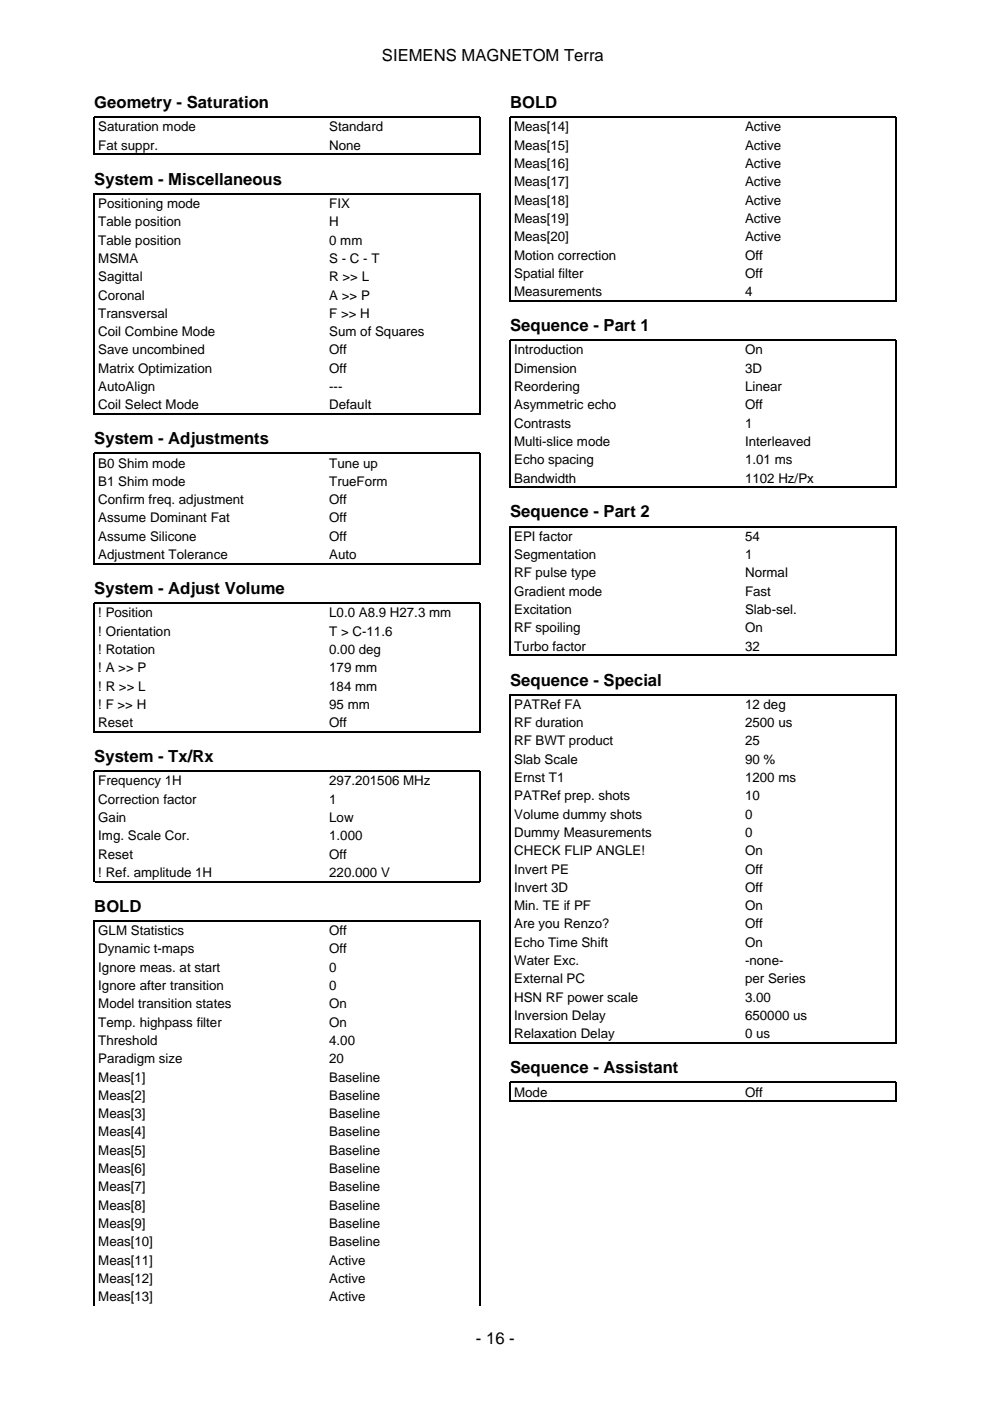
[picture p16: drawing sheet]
<svg xmlns="http://www.w3.org/2000/svg" width="210mm" height="297mm" viewBox="0 0 210 297" stroke-linecap="round" stroke-linejoin="round" font-family="sans-serif">
<defs><g id="words">
<g font-size="3.5">
<text x="81" y="12.9">SIEMENS MAGNETOM Terra</text>
<text x="20" y="22.9">Geometry - Saturation</text>
<text x="108.2" y="22.9">BOLD</text>
<text x="20" y="39.2">System - Miscellaneous</text>
<text x="108.2" y="70.2">Sequence - Part 1</text>
<text x="20" y="94.2">System - Adjustments</text>
<text x="108.2" y="109.7">Sequence - Part 2</text>
<text x="20" y="125.9">System - Adjust Volume</text>
<text x="108.2" y="145.3">Sequence - Special</text>
<text x="20" y="161.6">System - Tx/Rx</text>
<text x="20" y="193.3">BOLD</text>
<text x="108.2" y="227.5">Sequence - Assistant</text>
<text x="100.9" y="284.9">- 16 -</text>
</g>
<g font-size="2.8">
<text x="20.8" y="27.9">Saturation mode</text>
<text x="69.8" y="27.9">Standard</text>
<text x="109" y="27.9">Meas[14]</text>
<text x="158" y="27.9">Active</text>
<text x="20.8" y="31.7">Fat suppr.</text>
<text x="69.8" y="31.7">None</text>
<text x="109" y="31.7">Meas[15]</text>
<text x="109" y="35.6">Meas[16]</text>
<text x="158" y="31.7">Active</text>
<text x="158" y="35.6">Active</text>
<text x="109" y="39.5">Meas[17]</text>
<text x="158" y="39.5">Active</text>
<text x="20.8" y="44.1">Positioning mode</text>
<text x="20.8" y="48">Table position</text>
<text x="69.8" y="44.1">FIX</text>
<text x="69.8" y="48">H</text>
<text x="109" y="43.4">Meas[18]</text>
<text x="109" y="47.3">Meas[19]</text>
<text x="158" y="43.4">Active</text>
<text x="158" y="47.3">Active</text>
<text x="20.8" y="51.9">Table position</text>
<text x="69.8" y="51.9">0 mm</text>
<text x="109" y="51.2">Meas[20]</text>
<text x="158" y="51.2">Active</text>
<text x="20.8" y="55.7">MSMA</text>
<text x="20.8" y="59.6">Sagittal</text>
<text x="69.8" y="55.7">S - C - T</text>
<text x="69.8" y="59.6">R &gt;&gt; L</text>
<text x="109" y="55">Motion correction</text>
<text x="109" y="58.9">Spatial filter</text>
<text x="158" y="55">Off</text>
<text x="158" y="58.9">Off</text>
<text x="20.8" y="63.5">Coronal</text>
<text x="69.8" y="63.5">A &gt;&gt; P</text>
<text x="109" y="62.8">Measurements</text>
<text x="158" y="62.8">4</text>
<text x="20.8" y="67.4">Transversal</text>
<text x="20.8" y="71.3">Coil Combine Mode</text>
<text x="69.8" y="67.4">F &gt;&gt; H</text>
<text x="69.8" y="71.3">Sum of Squares</text>
<text x="20.8" y="75.1">Save uncombined</text>
<text x="69.8" y="75.1">Off</text>
<text x="109" y="75.1">Introduction</text>
<text x="158" y="75.1">On</text>
<text x="20.8" y="79">Matrix Optimization</text>
<text x="20.8" y="82.9">AutoAlign</text>
<text x="69.8" y="79">Off</text>
<text x="69.8" y="82.9">---</text>
<text x="109" y="79">Dimension</text>
<text x="109" y="82.9">Reordering</text>
<text x="158" y="79">3D</text>
<text x="158" y="82.9">Linear</text>
<text x="20.8" y="86.8">Coil Select Mode</text>
<text x="69.8" y="86.8">Default</text>
<text x="109" y="86.8">Asymmetric echo</text>
<text x="158" y="86.8">Off</text>
<text x="109" y="90.7">Contrasts</text>
<text x="109" y="94.5">Multi-slice mode</text>
<text x="158" y="90.7">1</text>
<text x="158" y="94.5">Interleaved</text>
<text x="20.8" y="99.1">B0 Shim mode</text>
<text x="69.8" y="99.1">Tune up</text>
<text x="109" y="98.4">Echo spacing</text>
<text x="158" y="98.4">1.01 ms</text>
<text x="20.8" y="103">B1 Shim mode</text>
<text x="20.8" y="106.9">Confirm freq. adjustment</text>
<text x="69.8" y="103">TrueForm</text>
<text x="69.8" y="106.9">Off</text>
<text x="109" y="102.3">Bandwidth</text>
<text x="158" y="102.3">1102 Hz/Px</text>
<text x="20.8" y="110.8">Assume Dominant Fat</text>
<text x="69.8" y="110.8">Off</text>
<text x="20.8" y="114.7">Assume Silicone</text>
<text x="20.8" y="118.5">Adjustment Tolerance</text>
<text x="69.8" y="114.7">Off</text>
<text x="69.8" y="118.5">Auto</text>
<text x="109" y="114.7">EPI factor</text>
<text x="109" y="118.5">Segmentation</text>
<text x="158" y="114.7">54</text>
<text x="158" y="118.5">1</text>
<text x="109" y="122.4">RF pulse type</text>
<text x="158" y="122.4">Normal</text>
<text x="20.8" y="130.9">! Position</text>
<text x="69.8" y="130.9">L0.0 A8.9 H27.3 mm</text>
<text x="109" y="126.3">Gradient mode</text>
<text x="109" y="130.2">Excitation</text>
<text x="158" y="126.3">Fast</text>
<text x="158" y="130.2">Slab-sel.</text>
<text x="20.8" y="134.8">! Orientation</text>
<text x="69.8" y="134.8">T &gt; C-11.6</text>
<text x="109" y="134.1">RF spoiling</text>
<text x="109" y="137.9">Turbo factor</text>
<text x="158" y="134.1">On</text>
<text x="158" y="137.9">32</text>
<text x="20.8" y="138.6">! Rotation</text>
<text x="20.8" y="142.5">! A &gt;&gt; P</text>
<text x="69.8" y="138.6">0.00 deg</text>
<text x="69.8" y="142.5">179 mm</text>
<text x="20.8" y="146.4">! R &gt;&gt; L</text>
<text x="69.8" y="146.4">184 mm</text>
<text x="20.8" y="150.3">! F &gt;&gt; H</text>
<text x="20.8" y="154.2">Reset</text>
<text x="69.8" y="150.3">95 mm</text>
<text x="69.8" y="154.2">Off</text>
<text x="109" y="150.3">PATRef FA</text>
<text x="109" y="154.2">RF duration</text>
<text x="158" y="150.3">12 deg</text>
<text x="158" y="154.2">2500 us</text>
<text x="109" y="158">RF BWT product</text>
<text x="109" y="161.9">Slab Scale</text>
<text x="158" y="158">25</text>
<text x="158" y="161.9">90 %</text>
<text x="20.8" y="166.5">Frequency 1H</text>
<text x="69.8" y="166.5">297.201506 MHz</text>
<text x="109" y="165.8">Ernst T1</text>
<text x="158" y="165.8">1200 ms</text>
<text x="20.8" y="170.4">Correction factor</text>
<text x="69.8" y="170.4">1</text>
<text x="109" y="169.7">PATRef prep. shots</text>
<text x="109" y="173.6">Volume dummy shots</text>
<text x="158" y="169.7">10</text>
<text x="158" y="173.6">0</text>
<text x="20.8" y="174.3">Gain</text>
<text x="20.8" y="178.2">Img. Scale Cor.</text>
<text x="69.8" y="174.3">Low</text>
<text x="69.8" y="178.2">1.000</text>
<text x="109" y="177.4">Dummy Measurements</text>
<text x="158" y="177.4">0</text>
<text x="20.8" y="182">Reset</text>
<text x="20.8" y="185.9">! Ref. amplitude 1H</text>
<text x="69.8" y="182">Off</text>
<text x="69.8" y="185.9">220.000 V</text>
<text x="109" y="181.3">CHECK FLIP ANGLE!</text>
<text x="109" y="185.2">Invert PE</text>
<text x="158" y="181.3">On</text>
<text x="158" y="185.2">Off</text>
<text x="109" y="189.1">Invert 3D</text>
<text x="158" y="189.1">Off</text>
<text x="109" y="193">Min. TE if PF</text>
<text x="109" y="196.8">Are you Renzo?</text>
<text x="158" y="193">On</text>
<text x="158" y="196.8">Off</text>
<text x="20.8" y="198.3">GLM Statistics</text>
<text x="20.8" y="202.1">Dynamic t-maps</text>
<text x="69.8" y="198.3">Off</text>
<text x="69.8" y="202.1">Off</text>
<text x="109" y="200.7">Echo Time Shift</text>
<text x="158" y="200.7">On</text>
<text x="20.8" y="206">Ignore meas. at start</text>
<text x="20.8" y="209.9">Ignore after transition</text>
<text x="69.8" y="206">0</text>
<text x="69.8" y="209.9">0</text>
<text x="109" y="204.6">Water Exc.</text>
<text x="109" y="208.5">External PC</text>
<text x="158" y="204.6">-none-</text>
<text x="158" y="208.5">per Series</text>
<text x="20.8" y="213.8">Model transition states</text>
<text x="69.8" y="213.8">On</text>
<text x="109" y="212.4">HSN RF power scale</text>
<text x="158" y="212.4">3.00</text>
<text x="20.8" y="217.7">Temp. highpass filter</text>
<text x="20.8" y="221.5">Threshold</text>
<text x="69.8" y="217.7">On</text>
<text x="69.8" y="221.5">4.00</text>
<text x="109" y="216.3">Inversion Delay</text>
<text x="109" y="220.1">Relaxation Delay</text>
<text x="158" y="216.3">650000 us</text>
<text x="158" y="220.1">0 us</text>
<text x="20.8" y="225.4">Paradigm size</text>
<text x="69.8" y="225.4">20</text>
<text x="20.8" y="229.3">Meas[1]</text>
<text x="20.8" y="233.2">Meas[2]</text>
<text x="69.8" y="229.3">Baseline</text>
<text x="69.8" y="233.2">Baseline</text>
<text x="109" y="232.5">Mode</text>
<text x="158" y="232.5">Off</text>
<text x="20.8" y="237.1">Meas[3]</text>
<text x="69.8" y="237.1">Baseline</text>
<text x="20.8" y="240.9">Meas[4]</text>
<text x="20.8" y="244.8">Meas[5]</text>
<text x="69.8" y="240.9">Baseline</text>
<text x="69.8" y="244.8">Baseline</text>
<text x="20.8" y="248.7">Meas[6]</text>
<text x="69.8" y="248.7">Baseline</text>
<text x="20.8" y="252.6">Meas[7]</text>
<text x="20.8" y="256.5">Meas[8]</text>
<text x="69.8" y="252.6">Baseline</text>
<text x="69.8" y="256.5">Baseline</text>
<text x="20.8" y="260.3">Meas[9]</text>
<text x="69.8" y="260.3">Baseline</text>
<text x="20.8" y="264.2">Meas[10]</text>
<text x="20.8" y="268.1">Meas[11]</text>
<text x="69.8" y="264.2">Baseline</text>
<text x="69.8" y="268.1">Active</text>
<text x="20.8" y="272">Meas[12]</text>
<text x="20.8" y="275.9">Meas[13]</text>
<text x="69.8" y="272">Active</text>
<text x="69.8" y="275.9">Active</text>
</g>
</g></defs>
<g fill="none" stroke="#000" stroke-width=".26">
<path d="M20 32.9v-8.1h81.8v8.1M20.1 32.7h81.6M108.2 63.9v-39.1h81.8v39.1M108.3 63.8h81.6M20 87.9v-46.8h81.8v46.8M20.1 87.8h81.6M20 119.7v-23.6h81.8v23.6M20.1 119.5h81.6M108.2 103.4v-31.3h81.8v31.3M108.3 103.3h81.6M108.2 139.1v-27.5h81.8v27.5M108.3 138.9h81.6"/>
<path d="M20 155.3v-27.4h81.8v27.4M20.1 155.2h81.6M20 187v-23.5h81.8v23.5M20.1 186.9h81.6M108.2 221.3v-74h81.8v74M108.2 233.6v-4.1h81.8v4.1M108.3 221.1h81.6M108.3 233.5h81.6M20 276.7v-81.5h81.8v81.5"/>
</g>
<use href="#words"/>
</svg>
